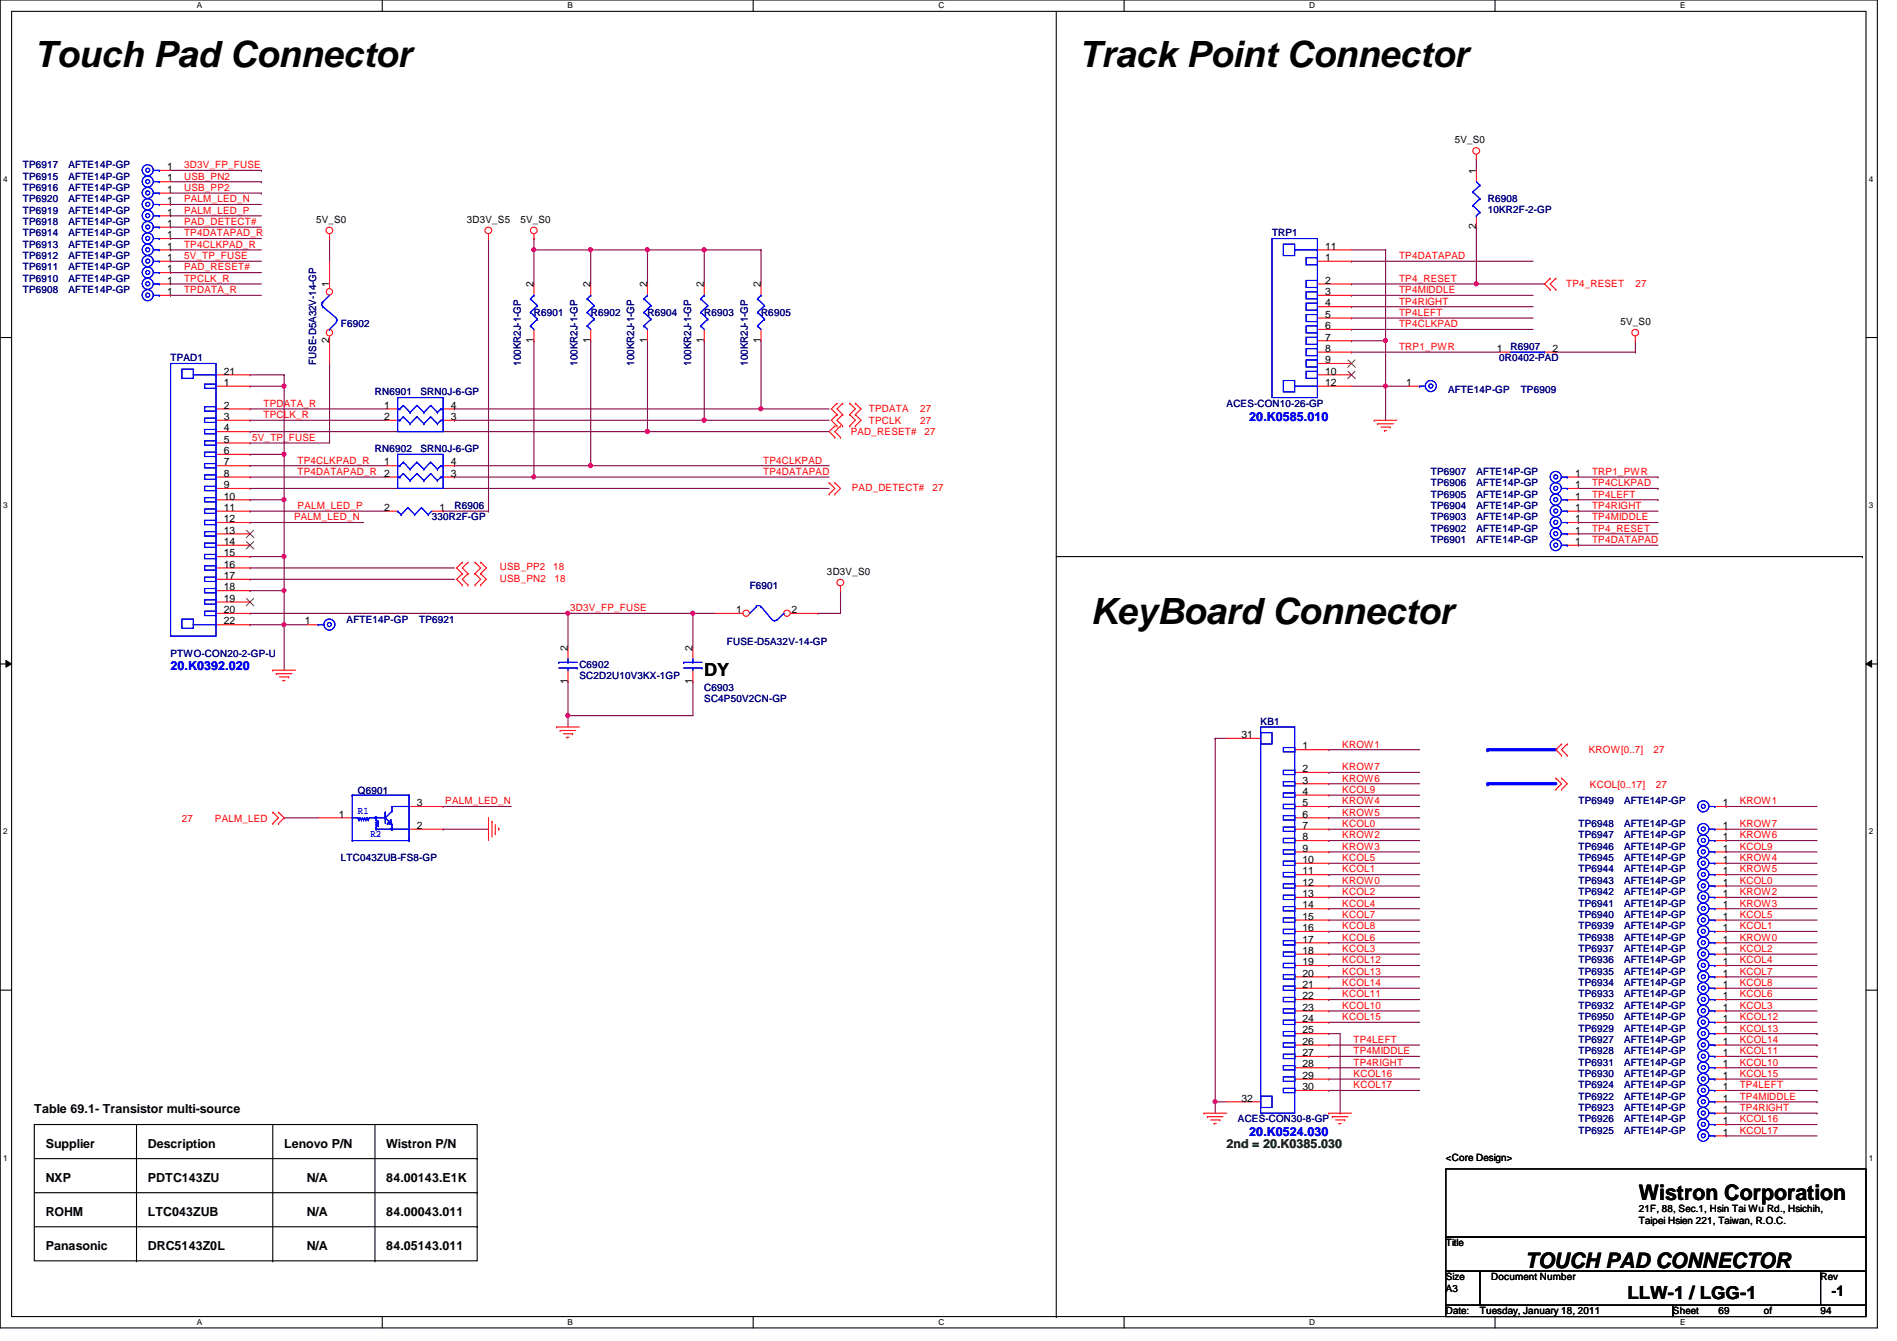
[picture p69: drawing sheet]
<svg xmlns="http://www.w3.org/2000/svg" width="297mm" height="210mm" viewBox="0 0 297 210" stroke-linecap="round" stroke-linejoin="round" font-family="sans-serif">
<defs><g id="words">
<g font-size="5.7">
<text x="5.4" y="10.5">Touch Pad Connector</text>
<text x="168.9" y="10.5">Track Point Connector</text>
<text x="170.7" y="97.7">KeyBoard Connector</text>
</g>
<g font-size="3.3">
<text x="256.6" y="187.9">Wistron Corporation</text>
<text x="238.8" y="198.5">TOUCH PAD CONNECTOR</text>
</g>
<g font-size="2.8">
<text x="110.3" y="105.7">DY</text>
<text x="254.8" y="203.4">LLW-1 / LGG-1</text>
</g>
<text font-size="2.3" x="286.8" y="202.9">-1</text>
<g font-size="1.9" fill="#00f">
<text x="195.6" y="65.8">20.K0585.010</text>
<text x="26.7" y="104.9">20.K0392.020</text>
<text x="195.6" y="177.8">20.K0524.030</text>
</g>
<g font-size="1.9">
<text x="5.4" y="174.3">Table 69.1- Transistor multi-source</text>
<text x="7.2" y="179.6">Supplier</text>
<text x="23.2" y="179.6">Description</text>
<text x="44.5" y="179.6">Lenovo P/N</text>
<text x="60.5" y="179.6">Wistron P/N</text>
<text x="7.2" y="185">NXP</text>
<text x="23.2" y="185">PDTC143ZU</text>
<text x="48" y="185">N/A</text>
<text x="60.5" y="185">84.00143.E1K</text>
<text x="7.2" y="190.3">ROHM</text>
<text x="23.2" y="190.3">LTC043ZUB</text>
<text x="48" y="190.3">N/A</text>
<text x="60.5" y="190.3">84.00043.011</text>
<text x="7.2" y="195.6">Panasonic</text>
<text x="23.2" y="195.6">DRC5143Z0L</text>
<text x="48" y="195.6">N/A</text>
<text x="60.5" y="195.6">84.05143.011</text>
</g>
<text font-size="1.9" fill="#008000" x="192.1" y="179.6">2nd = 20.K0385.030</text>
<g font-size="1.6">
<text x="227.8" y="22.4">5V_S0</text>
<text x="26.2" y="28.4">1</text>
<text x="26.2" y="26.6">1</text>
<text x="231.1" y="27.2" transform="rotate(-90 231.1 27.2)">1</text>
<text x="26.2" y="30.2">1</text>
<text x="26.2" y="35.5">1</text>
<text x="26.2" y="33.7">1</text>
<text x="26.2" y="32">1</text>
<text x="49.5" y="34.9">5V_S0</text>
<text x="73.1" y="34.9">3D3V_S5</text>
<text x="81.5" y="34.9">5V_S0</text>
<text x="231.1" y="35.9" transform="rotate(-90 231.1 35.9)">2</text>
<text x="26.2" y="40.9">1</text>
<text x="26.2" y="39.1">1</text>
<text x="26.2" y="37.3">1</text>
<text x="207.5" y="40.9">1</text>
<text x="207.5" y="39.1">11</text>
<text x="26.2" y="44.4">1</text>
<text x="26.2" y="42.6">1</text>
<text x="26.2" y="46.2">1</text>
<text x="51.6" y="45" transform="rotate(-90 51.6 45)">1</text>
<text x="83.6" y="45" transform="rotate(-90 83.6 45)">2</text>
<text x="92.5" y="45" transform="rotate(-90 92.5 45)">2</text>
<text x="101.3" y="45" transform="rotate(-90 101.3 45)">2</text>
<text x="110.2" y="45" transform="rotate(-90 110.2 45)">2</text>
<text x="119.1" y="45" transform="rotate(-90 119.1 45)">2</text>
<text x="207.5" y="44.4">2</text>
<text x="207.5" y="46.2">3</text>
<text x="207.5" y="48">4</text>
<text x="51.6" y="53.7" transform="rotate(-90 51.6 53.7)">2</text>
<text x="83.6" y="53.7" transform="rotate(-90 83.6 53.7)">1</text>
<text x="92.5" y="53.7" transform="rotate(-90 92.5 53.7)">1</text>
<text x="101.3" y="53.7" transform="rotate(-90 101.3 53.7)">1</text>
<text x="110.2" y="53.7" transform="rotate(-90 110.2 53.7)">1</text>
<text x="119.1" y="53.7" transform="rotate(-90 119.1 53.7)">1</text>
<text x="207.5" y="49.7">5</text>
<text x="207.5" y="51.5">6</text>
<text x="207.5" y="53.3">7</text>
<text x="253.7" y="50.9">5V_S0</text>
<text x="35" y="58.6">21</text>
<text x="207.5" y="55.1">8</text>
<text x="207.5" y="56.9">9</text>
<text x="207.5" y="58.6">10</text>
<text x="234.4" y="55.1">1</text>
<text x="243.1" y="55.1">2</text>
<text x="35" y="60.4">1</text>
<text x="35" y="64">2</text>
<text x="35" y="65.7">3</text>
<text x="60.2" y="64">1</text>
<text x="60.2" y="65.7">2</text>
<text x="70.6" y="65.7">3</text>
<text x="70.6" y="64">4</text>
<text x="207.5" y="60.4">12</text>
<text x="220.2" y="60.4">1</text>
<text x="35" y="67.5">4</text>
<text x="35" y="69.3">5</text>
<text x="35" y="71.1">6</text>
<text x="35" y="72.9">7</text>
<text x="35" y="74.6">8</text>
<text x="35" y="76.4">9</text>
<text x="60.2" y="72.9">1</text>
<text x="60.2" y="74.6">2</text>
<text x="70.6" y="74.6">3</text>
<text x="70.6" y="72.9">4</text>
<text x="246.6" y="74.6">1</text>
<text x="246.6" y="76.4">1</text>
<text x="35" y="78.2">10</text>
<text x="35" y="80">11</text>
<text x="35" y="81.7">12</text>
<text x="35" y="83.5">13</text>
<text x="60.2" y="80">2</text>
<text x="68.8" y="80">1</text>
<text x="246.6" y="83.5">1</text>
<text x="246.6" y="81.7">1</text>
<text x="246.6" y="80">1</text>
<text x="246.6" y="78.2">1</text>
<text x="35" y="85.3">14</text>
<text x="35" y="87.1">15</text>
<text x="35" y="88.9">16</text>
<text x="246.6" y="85.3">1</text>
<text x="35" y="90.6">17</text>
<text x="35" y="92.4">18</text>
<text x="35" y="94.2">19</text>
<text x="35" y="96">20</text>
<text x="115.3" y="96">1</text>
<text x="123.9" y="96">2</text>
<text x="129.5" y="90">3D3V_S0</text>
<text x="35" y="97.7">22</text>
<text x="47.7" y="97.7">1</text>
<text x="88.9" y="101.9" transform="rotate(-90 88.9 101.9)">2</text>
<text x="108.5" y="101.9" transform="rotate(-90 108.5 101.9)">2</text>
<text x="88.9" y="107" transform="rotate(-90 88.9 107)">1</text>
<text x="108.5" y="107" transform="rotate(-90 108.5 107)">1</text>
<text x="194.4" y="115.5">31</text>
<text x="204" y="117.3">1</text>
<text x="204" y="120.9">2</text>
<text x="204" y="122.6">3</text>
<text x="204" y="124.4">4</text>
<text x="53" y="128">1</text>
<text x="65.3" y="129.8">2</text>
<text x="65.3" y="126.2">3</text>
<text x="204" y="126.2">5</text>
<text x="204" y="128">6</text>
<text x="204" y="129.8">7</text>
<text x="204" y="131.5">8</text>
<text x="269.7" y="126.2">1</text>
<text x="269.7" y="131.5">1</text>
<text x="269.7" y="129.8">1</text>
<text x="204" y="133.3">9</text>
<text x="204" y="135.1">10</text>
<text x="204" y="136.9">11</text>
<text x="269.7" y="133.3">1</text>
<text x="269.7" y="136.9">1</text>
<text x="269.7" y="135.1">1</text>
<text x="204" y="138.6">12</text>
<text x="204" y="140.4">13</text>
<text x="204" y="142.2">14</text>
<text x="204" y="144">15</text>
<text x="269.7" y="138.6">1</text>
<text x="269.7" y="144">1</text>
<text x="269.7" y="142.2">1</text>
<text x="269.7" y="140.4">1</text>
<text x="204" y="145.8">16</text>
<text x="204" y="147.5">17</text>
<text x="204" y="149.3">18</text>
<text x="269.7" y="149.3">1</text>
<text x="269.7" y="147.5">1</text>
<text x="269.7" y="145.8">1</text>
<text x="204" y="151.1">19</text>
<text x="204" y="152.9">20</text>
<text x="204" y="154.6">21</text>
<text x="269.7" y="154.6">1</text>
<text x="269.7" y="152.9">1</text>
<text x="269.7" y="151.1">1</text>
<text x="204" y="156.4">22</text>
<text x="204" y="158.2">23</text>
<text x="204" y="160">24</text>
<text x="204" y="161.8">25</text>
<text x="269.7" y="160">1</text>
<text x="269.7" y="161.8">1</text>
<text x="269.7" y="158.2">1</text>
<text x="269.7" y="156.4">1</text>
<text x="204" y="163.5">26</text>
<text x="204" y="165.3">27</text>
<text x="204" y="167.1">28</text>
<text x="269.7" y="163.5">1</text>
<text x="269.7" y="165.3">1</text>
<text x="269.7" y="167.1">1</text>
<text x="194.4" y="172.4">32</text>
<text x="204" y="168.9">29</text>
<text x="204" y="170.6">30</text>
<text x="269.7" y="172.4">1</text>
<text x="269.7" y="168.9">1</text>
<text x="269.7" y="170.6">1</text>
<text x="269.7" y="174.2">1</text>
<text x="269.7" y="177.8">1</text>
<text x="269.7" y="176">1</text>
<text x="226.4" y="181.7">&lt;Core Design&gt;</text>
<text x="256.6" y="189.7">21F, 88, Sec.1, Hsin Tai Wu Rd., Hsichih,</text>
<text x="256.6" y="191.6">Taipei Hsien 221, Taiwan, R.O.C.</text>
<text x="226.4" y="195.1">Title</text>
<text x="226.4" y="200.4">Size</text>
<text x="226.4" y="202.2">A3</text>
<text x="233.5" y="200.4">Document Number</text>
<text x="285.1" y="200.4">Rev</text>
<text x="226.4" y="205.7">Date:</text>
<text x="231.7" y="205.7">Tuesday, January 18, 2011</text>
<text x="262" y="205.7">Sheet</text>
<text x="269.1" y="205.7">69</text>
<text x="276.2" y="205.7">of</text>
<text x="285.1" y="205.7">94</text>
</g>
<g font-size="1.6" fill="#000080">
<text x="3.6" y="28.1">TP6915</text>
<text x="3.6" y="29.9">TP6916</text>
<text x="3.6" y="26.3">TP6917</text>
<text x="10.7" y="28.1">AFTE14P-GP</text>
<text x="10.7" y="29.9">AFTE14P-GP</text>
<text x="10.7" y="26.3">AFTE14P-GP</text>
<text x="3.6" y="35.2">TP6918</text>
<text x="3.6" y="33.4">TP6919</text>
<text x="3.6" y="31.7">TP6920</text>
<text x="10.7" y="35.2">AFTE14P-GP</text>
<text x="10.7" y="33.4">AFTE14P-GP</text>
<text x="10.7" y="31.7">AFTE14P-GP</text>
<text x="233" y="31.7">R6908</text>
<text x="233" y="33.3">10KR2F-2-GP</text>
<text x="3.6" y="40.6">TP6912</text>
<text x="3.6" y="38.8">TP6913</text>
<text x="3.6" y="37">TP6914</text>
<text x="10.7" y="40.6">AFTE14P-GP</text>
<text x="10.7" y="38.8">AFTE14P-GP</text>
<text x="10.7" y="37">AFTE14P-GP</text>
<text x="199.2" y="37">TRP1</text>
<text x="3.6" y="44.1">TP6910</text>
<text x="3.6" y="42.3">TP6911</text>
<text x="3.6" y="45.9">TP6908</text>
<text x="10.7" y="44.1">AFTE14P-GP</text>
<text x="10.7" y="42.3">AFTE14P-GP</text>
<text x="10.7" y="45.9">AFTE14P-GP</text>
<text x="53.4" y="51.2">F6902</text>
<text x="83.6" y="49.4">R6901</text>
<text x="92.5" y="49.4">R6902</text>
<text x="101.4" y="49.4">R6904</text>
<text x="110.3" y="49.4">R6903</text>
<text x="119.2" y="49.4">R6905</text>
<text x="26.7" y="56.6">TPAD1</text>
<text x="49.5" y="57.1" transform="rotate(-90 49.5 57.1)">FUSE-D5A32V-14-GP</text>
<text x="81.5" y="57.2" transform="rotate(-90 81.5 57.2)">100KR2J-1-GP</text>
<text x="90.4" y="57.2" transform="rotate(-90 90.4 57.2)">100KR2J-1-GP</text>
<text x="99.3" y="57.2" transform="rotate(-90 99.3 57.2)">100KR2J-1-GP</text>
<text x="108.2" y="57.2" transform="rotate(-90 108.2 57.2)">100KR2J-1-GP</text>
<text x="117.1" y="57.2" transform="rotate(-90 117.1 57.2)">100KR2J-1-GP</text>
<text x="234.7" y="56.6">0R0402-PAD</text>
<text x="236.5" y="54.8">R6907</text>
<text x="58.7" y="61.9">RN6901</text>
<text x="65.8" y="61.9">SRN0J-6-GP</text>
<text x="192.1" y="63.7">ACES-CON10-26-GP</text>
<text x="226.7" y="61.6">AFTE14P-GP</text>
<text x="238.1" y="61.6">TP6909</text>
<text x="58.7" y="70.8">RN6902</text>
<text x="65.8" y="70.8">SRN0J-6-GP</text>
<text x="224.1" y="74.3">TP6907</text>
<text x="224.1" y="76.1">TP6906</text>
<text x="224.1" y="77.9">TP6905</text>
<text x="231.2" y="74.3">AFTE14P-GP</text>
<text x="231.2" y="76.1">AFTE14P-GP</text>
<text x="231.2" y="77.9">AFTE14P-GP</text>
<text x="67.6" y="81.4">330R2F-GP</text>
<text x="71.2" y="79.7">R6906</text>
<text x="224.1" y="83.2">TP6902</text>
<text x="224.1" y="81.4">TP6903</text>
<text x="224.1" y="79.7">TP6904</text>
<text x="231.2" y="83.2">AFTE14P-GP</text>
<text x="231.2" y="81.4">AFTE14P-GP</text>
<text x="231.2" y="79.7">AFTE14P-GP</text>
<text x="224.1" y="85">TP6901</text>
<text x="231.2" y="85">AFTE14P-GP</text>
<text x="117.4" y="92.1">F6901</text>
<text x="54.3" y="97.5">AFTE14P-GP</text>
<text x="65.7" y="97.5">TP6921</text>
<text x="113.8" y="101">FUSE-D5A32V-14-GP</text>
<text x="26.7" y="102.8">PTWO-CON20-2-GP-U</text>
<text x="90.7" y="104.6">C6902</text>
<text x="90.7" y="106.3">SC2D2U10V3KX-1GP</text>
<text x="110.3" y="108.1">C6903</text>
<text x="110.3" y="109.9">SC4P50V2CN-GP</text>
<text x="197.4" y="113.5">KB1</text>
<text x="56" y="124.3">Q6901</text>
<text x="247.2" y="125.9">TP6949</text>
<text x="254.3" y="125.9">AFTE14P-GP</text>
<text x="247.2" y="131.2">TP6947</text>
<text x="247.2" y="129.5">TP6948</text>
<text x="254.3" y="131.2">AFTE14P-GP</text>
<text x="254.3" y="129.5">AFTE14P-GP</text>
<text x="53.4" y="134.8">LTC043ZUB-FS8-GP</text>
<text x="247.2" y="133">TP6946</text>
<text x="247.2" y="136.6">TP6944</text>
<text x="247.2" y="134.8">TP6945</text>
<text x="254.3" y="133">AFTE14P-GP</text>
<text x="254.3" y="136.6">AFTE14P-GP</text>
<text x="254.3" y="134.8">AFTE14P-GP</text>
<text x="247.2" y="138.3">TP6943</text>
<text x="247.2" y="143.7">TP6940</text>
<text x="247.2" y="141.9">TP6941</text>
<text x="247.2" y="140.1">TP6942</text>
<text x="254.3" y="138.3">AFTE14P-GP</text>
<text x="254.3" y="143.7">AFTE14P-GP</text>
<text x="254.3" y="141.9">AFTE14P-GP</text>
<text x="254.3" y="140.1">AFTE14P-GP</text>
<text x="247.2" y="149">TP6937</text>
<text x="247.2" y="147.2">TP6938</text>
<text x="247.2" y="145.5">TP6939</text>
<text x="254.3" y="149">AFTE14P-GP</text>
<text x="254.3" y="147.2">AFTE14P-GP</text>
<text x="254.3" y="145.5">AFTE14P-GP</text>
<text x="247.2" y="154.3">TP6934</text>
<text x="247.2" y="152.6">TP6935</text>
<text x="247.2" y="150.8">TP6936</text>
<text x="254.3" y="154.3">AFTE14P-GP</text>
<text x="254.3" y="152.6">AFTE14P-GP</text>
<text x="254.3" y="150.8">AFTE14P-GP</text>
<text x="247.2" y="159.7">TP6950</text>
<text x="247.2" y="161.5">TP6929</text>
<text x="247.2" y="157.9">TP6932</text>
<text x="247.2" y="156.1">TP6933</text>
<text x="254.3" y="159.7">AFTE14P-GP</text>
<text x="254.3" y="161.5">AFTE14P-GP</text>
<text x="254.3" y="157.9">AFTE14P-GP</text>
<text x="254.3" y="156.1">AFTE14P-GP</text>
<text x="247.2" y="163.2">TP6927</text>
<text x="247.2" y="165">TP6928</text>
<text x="247.2" y="166.8">TP6931</text>
<text x="254.3" y="163.2">AFTE14P-GP</text>
<text x="254.3" y="165">AFTE14P-GP</text>
<text x="254.3" y="166.8">AFTE14P-GP</text>
<text x="247.2" y="172.1">TP6922</text>
<text x="247.2" y="173.9">TP6923</text>
<text x="247.2" y="168.6">TP6930</text>
<text x="247.2" y="170.3">TP6924</text>
<text x="254.3" y="172.1">AFTE14P-GP</text>
<text x="254.3" y="173.9">AFTE14P-GP</text>
<text x="254.3" y="168.6">AFTE14P-GP</text>
<text x="254.3" y="170.3">AFTE14P-GP</text>
<text x="193.8" y="175.7">ACES-CON30-8-GP</text>
<text x="247.2" y="177.5">TP6925</text>
<text x="247.2" y="175.7">TP6926</text>
<text x="254.3" y="177.5">AFTE14P-GP</text>
<text x="254.3" y="175.7">AFTE14P-GP</text>
</g>
<g font-size="1.6" fill="#f00">
<text x="28.8" y="29.9">USB_PP2</text>
<text x="28.8" y="28.1">USB_PN2</text>
<text x="28.8" y="26.3">3D3V_FP_FUSE</text>
<text x="28.8" y="35.2">PAD_DETECT#</text>
<text x="28.8" y="33.4">PALM_LED_P</text>
<text x="28.8" y="31.7">PALM_LED_N</text>
<text x="28.8" y="37">TP4DATAPAD_R</text>
<text x="28.8" y="40.6">5V_TP_FUSE</text>
<text x="28.8" y="38.8">TP4CLKPAD_R</text>
<text x="219.1" y="40.6">TP4DATAPAD</text>
<text x="28.8" y="42.3">PAD_RESET#</text>
<text x="28.8" y="45.9">TPDATA_R</text>
<text x="28.8" y="44.1">TPCLK_R</text>
<text x="219.1" y="44.1">TP4_RESET</text>
<text x="219.1" y="45.9">TP4MIDDLE</text>
<text x="219.1" y="47.7">TP4RIGHT</text>
<text x="245.2" y="45">TP4_RESET</text>
<text x="256.1" y="45">27</text>
<text x="219.1" y="51.2">TP4CLKPAD</text>
<text x="219.1" y="49.4">TP4LEFT</text>
<text x="219.1" y="54.8">TRP1_PWR</text>
<text x="41.3" y="63.7">TPDATA_R</text>
<text x="41.3" y="65.4">TPCLK_R</text>
<text x="136.1" y="64.6">TPDATA</text>
<text x="144.1" y="64.6">27</text>
<text x="39.5" y="69">5V_TP_FUSE</text>
<text x="133.2" y="68.1">PAD_RESET#</text>
<text x="136.1" y="66.3">TPCLK</text>
<text x="144.1" y="66.3">27</text>
<text x="144.8" y="68.1">27</text>
<text x="46.6" y="72.6">TP4CLKPAD_R</text>
<text x="46.6" y="74.3">TP4DATAPAD_R</text>
<text x="119.5" y="72.6">TP4CLKPAD</text>
<text x="119.5" y="74.3">TP4DATAPAD</text>
<text x="133.4" y="76.8">PAD_DETECT#</text>
<text x="146" y="76.8">27</text>
<text x="249.3" y="77.9">TP4LEFT</text>
<text x="249.3" y="76.1">TP4CLKPAD</text>
<text x="249.3" y="74.3">TRP1_PWR</text>
<text x="46.1" y="81.4">PALM_LED_N</text>
<text x="46.6" y="79.7">PALM_LED_P</text>
<text x="249.3" y="83.2">TP4_RESET</text>
<text x="249.3" y="81.4">TP4MIDDLE</text>
<text x="249.3" y="79.7">TP4RIGHT</text>
<text x="78.3" y="89.3">USB_PP2</text>
<text x="86.6" y="89.3">18</text>
<text x="249.3" y="85">TP4DATAPAD</text>
<text x="78.3" y="91.1">USB_PN2</text>
<text x="86.8" y="91.1">18</text>
<text x="89.3" y="95.7">3D3V_FP_FUSE</text>
<text x="210.2" y="117">KROW1</text>
<text x="248.8" y="117.9">KROW[0..7]</text>
<text x="258.9" y="117.9">27</text>
<text x="69.7" y="125.9">PALM_LED_N</text>
<text x="210.2" y="120.6">KROW7</text>
<text x="210.2" y="124.1">KCOL9</text>
<text x="210.2" y="125.9">KROW4</text>
<text x="210.2" y="122.3">KROW6</text>
<text x="249" y="123.4">KCOL[0..17]</text>
<text x="259.3" y="123.4">27</text>
<text x="272.4" y="125.9">KROW1</text>
<text x="28.5" y="128.7">27</text>
<text x="33.7" y="128.7">PALM_LED</text>
<text x="210.2" y="127.7">KROW5</text>
<text x="210.2" y="131.2">KROW2</text>
<text x="210.2" y="129.5">KCOL0</text>
<text x="272.4" y="129.5">KROW7</text>
<text x="272.4" y="131.2">KROW6</text>
<text x="210.2" y="134.8">KCOL5</text>
<text x="210.2" y="133">KROW3</text>
<text x="210.2" y="136.6">KCOL1</text>
<text x="272.4" y="136.6">KROW5</text>
<text x="272.4" y="133">KCOL9</text>
<text x="272.4" y="134.8">KROW4</text>
<text x="210.2" y="141.9">KCOL4</text>
<text x="210.2" y="138.3">KROW0</text>
<text x="210.2" y="140.1">KCOL2</text>
<text x="210.2" y="143.7">KCOL7</text>
<text x="272.4" y="143.7">KCOL5</text>
<text x="272.4" y="140.1">KROW2</text>
<text x="272.4" y="138.3">KCOL0</text>
<text x="272.4" y="141.9">KROW3</text>
<text x="210.2" y="149">KCOL3</text>
<text x="210.2" y="145.5">KCOL8</text>
<text x="210.2" y="147.2">KCOL6</text>
<text x="272.4" y="147.2">KROW0</text>
<text x="272.4" y="149">KCOL2</text>
<text x="272.4" y="145.5">KCOL1</text>
<text x="210.2" y="152.6">KCOL13</text>
<text x="210.2" y="150.8">KCOL12</text>
<text x="210.2" y="154.3">KCOL14</text>
<text x="272.4" y="150.8">KCOL4</text>
<text x="272.4" y="154.3">KCOL8</text>
<text x="272.4" y="152.6">KCOL7</text>
<text x="210.2" y="159.7">KCOL15</text>
<text x="210.2" y="157.9">KCOL10</text>
<text x="210.2" y="156.1">KCOL11</text>
<text x="272.4" y="161.5">KCOL13</text>
<text x="272.4" y="157.9">KCOL3</text>
<text x="272.4" y="159.7">KCOL12</text>
<text x="272.4" y="156.1">KCOL6</text>
<text x="212" y="163.2">TP4LEFT</text>
<text x="212" y="165">TP4MIDDLE</text>
<text x="212" y="166.8">TP4RIGHT</text>
<text x="272.4" y="165">KCOL11</text>
<text x="272.4" y="163.2">KCOL14</text>
<text x="272.4" y="166.8">KCOL10</text>
<text x="212" y="168.6">KCOL16</text>
<text x="212" y="170.3">KCOL17</text>
<text x="272.4" y="173.9">TP4RIGHT</text>
<text x="272.4" y="172.1">TP4MIDDLE</text>
<text x="272.4" y="170.3">TP4LEFT</text>
<text x="272.4" y="168.6">KCOL15</text>
<text x="272.4" y="177.5">KCOL17</text>
<text x="272.4" y="175.7">KCOL16</text>
</g>
<g font-size="1.6" fill="#00f">
<text x="56" y="127.5">R1</text>
<text x="58" y="131">R2</text>
</g>
<g font-size="1.3">
<text x="30.8" y="1.3">A</text>
<text x="88.9" y="1.3">B</text>
<text x="146.9" y="1.3">C</text>
<text x="205" y="1.3">D</text>
<text x="263.1" y="1.3">E</text>
<text x=".5" y="28.4">4</text>
<text x="292.6" y="28.4">4</text>
<text x=".5" y="79.5">3</text>
<text x="292.6" y="79.5">3</text>
<text x=".5" y="130.6">2</text>
<text x="292.6" y="130.6">2</text>
<text x=".5" y="181.7">1</text>
<text x="292.6" y="181.7">1</text>
<text x="30.8" y="207.4">A</text>
<text x="88.9" y="207.4">B</text>
<text x="146.9" y="207.4">C</text>
<text x="205" y="207.4">D</text>
<text x="263.1" y="207.4">E</text>
</g>
</g></defs>
<path d="M0 0h294v207.9h-294zM1.8 1.8h290.4v204.3h-290.4z" fill="none" stroke="#000" stroke-width=".17"/>
<g fill="#fff">
<path d="M30.8 .2h.8v1.4h-.8z"/>
<path d="M30.8 206.2h.8v1.4h-.8z"/>
</g>
<path d="M59.9 0v1.8M59.9 206.1v1.8" fill="none" stroke="#000" stroke-width=".17"/>
<g fill="#fff">
<path d="M88.9 .2h.8v1.4h-.8z"/>
<path d="M88.9 206.2h.8v1.4h-.8z"/>
</g>
<path d="M117.9 0v1.8M117.9 206.1v1.8" fill="none" stroke="#000" stroke-width=".17"/>
<g fill="#fff">
<path d="M146.9 .2h.9v1.4h-.9z"/>
<path d="M146.9 206.2h.9v1.4h-.9z"/>
</g>
<path d="M176 0v1.8M176 206.1v1.8" fill="none" stroke="#000" stroke-width=".17"/>
<g fill="#fff">
<path d="M205 .2h.9v1.4h-.9z"/>
<path d="M205 206.2h.9v1.4h-.9z"/>
</g>
<path d="M234.1 0v1.8M234.1 206.1v1.8" fill="none" stroke="#000" stroke-width=".17"/>
<g fill="#fff">
<path d="M263.1 .2h.8v1.4h-.8z"/>
<path d="M263.1 206.2h.8v1.4h-.8z"/>
<path d="M.5 27.3h.7v1.4h-.7z"/>
<path d="M292.6 27.3h.7v1.4h-.7z"/>
<path d="M.5 78.4h.7v1.4h-.7z"/>
<path d="M292.6 78.4h.7v1.4h-.7z"/>
</g>
<path d="M0 52.8h1.8M292.2 52.8h1.8" fill="none" stroke="#000" stroke-width=".17"/>
<g fill="#fff">
<path d="M.5 129.5h.7v1.4h-.7z"/>
<path d="M292.6 129.5h.7v1.4h-.7z"/>
</g>
<path d="M0 103.9h1.8M292.2 103.9h1.8" fill="none" stroke="#000" stroke-width=".17"/>
<path d="M.9 103.4l.9 .5-.9 .5zM292.2 103.9l.9-.5v1z" fill="#000"/>
<path d="M.9 103.4l.9 .5-.9 .5zM292.2 103.9l.9-.5v1z" fill="none" stroke="#000" stroke-width=".16"/>
<g fill="#fff">
<path d="M.5 180.5h.7v1.4h-.7z"/>
<path d="M292.6 180.5h.7v1.4h-.7z"/>
</g>
<path d="M0 155h1.8M292.2 155h1.8" fill="none" stroke="#000" stroke-width=".17"/>
<path d="M92.5 72.9h.1M92.5 72.9h37.3" fill="none" stroke="#800040" stroke-width=".17"/>
<circle cx="92.5" cy="72.9" r=".32" fill="#f0f"/>
<circle cx="92.5" cy="72.9" r=".32" fill="none" stroke="#f0f" stroke-width=".17"/>
<path d="M83.6 74.7h.1M83.6 74.7h46.2" fill="none" stroke="#800040" stroke-width=".17"/>
<circle cx="83.6" cy="74.6" r=".32" fill="#f0f"/>
<circle cx="83.6" cy="74.6" r=".32" fill="none" stroke="#f0f" stroke-width=".17"/>
<path d="M92.5 39.1h.1M92.5 39.1v5.3M39.2 60.5h.1M39.2 60.5h5.3" fill="none" stroke="#800040" stroke-width=".17"/>
<circle cx="44.5" cy="60.4" r=".32" fill="#f0f"/>
<circle cx="44.5" cy="60.4" r=".32" fill="none" stroke="#f0f" stroke-width=".17"/>
<path d="M44.5 71.1h.1M44.5 71.1v7.1" fill="none" stroke="#800040" stroke-width=".17"/>
<circle cx="44.5" cy="71.1" r=".32" fill="#f0f"/>
<circle cx="44.5" cy="71.1" r=".32" fill="none" stroke="#f0f" stroke-width=".17"/>
<path d="M39.2 78.2h.1M39.2 78.2h5.3M44.5 92.5h.1M44.5 92.5v5.3" fill="none" stroke="#800040" stroke-width=".17"/>
<circle cx="44.5" cy="92.4" r=".32" fill="#f0f"/>
<circle cx="44.5" cy="92.4" r=".32" fill="none" stroke="#f0f" stroke-width=".17"/>
<path d="M44.5 97.8h.1M44.5 97.8v7.1" fill="none" stroke="#800040" stroke-width=".17"/>
<circle cx="44.5" cy="97.8" r=".32" fill="#f0f"/>
<circle cx="44.5" cy="97.8" r=".32" fill="none" stroke="#f0f" stroke-width=".17"/>
<path d="M39.2 96h.1M39.2 96h49.7M88.9 96h.1M88.9 96v5.3M131.6 92.5h.1M131.6 92.5v3.5" fill="none" stroke="#800040" stroke-width=".17"/>
<circle cx="88.9" cy="96" r=".32" fill="#f0f"/>
<circle cx="88.9" cy="96" r=".32" fill="none" stroke="#f0f" stroke-width=".17"/>
<path d="M88.9 112h.1M88.9 112v1.8M108.5 106.7h.1M108.5 106.7v5.3" fill="none" stroke="#800040" stroke-width=".17"/>
<circle cx="88.9" cy="112" r=".32" fill="#f0f"/>
<circle cx="88.9" cy="112" r=".32" fill="none" stroke="#f0f" stroke-width=".17"/>
<path d="M110.3 39.1h.1M110.3 39.1v5.3M39.2 76.5h.1M39.2 76.5h90.6M108.5 96h.1M108.5 96v5.3M88.9 106.7h.1M88.9 112h.1M88.9 106.7v5.3M88.9 112h19.6" fill="none" stroke="#800040" stroke-width=".17"/>
<circle cx="110.3" cy="39.1" r=".32" fill="#f0f"/>
<circle cx="110.3" cy="39.1" r=".32" fill="none" stroke="#f0f" stroke-width=".17"/>
<path d="M101.4 39.1h.1M101.4 39.1v5.3" fill="none" stroke="#800040" stroke-width=".17"/>
<circle cx="101.4" cy="39.1" r=".32" fill="#f0f"/>
<circle cx="101.4" cy="39.1" r=".32" fill="none" stroke="#f0f" stroke-width=".17"/>
<path d="M39.2 71.1h.1M44.5 60.5h.1M44.5 60.5v10.6h-5.3M101.4 67.6h.1M101.4 67.6h28.4" fill="none" stroke="#800040" stroke-width=".17"/>
<circle cx="101.4" cy="67.5" r=".32" fill="#f0f"/>
<circle cx="101.4" cy="67.5" r=".32" fill="none" stroke="#f0f" stroke-width=".17"/>
<path d="M233 117.3h10.6" fill="none" stroke="#00f" stroke-width=".51"/>
<circle cx="233" cy="117.3" r=".25" fill="#00f"/>
<path d="M233 122.7h10.6" fill="none" stroke="#00f" stroke-width=".51"/>
<circle cx="233" cy="122.7" r=".25" fill="#00f"/>
<g fill="none" stroke="#800040" stroke-width=".17">
<path d="M211.6 51.6h.1M211.6 40.9h.1M211.6 51.6h28.5M211.6 40.9h28.5M231.2 44.4h.1M231.2 44.4h10.6M39.2 88.9h.1M39.2 90.7h.1M39.2 88.9h32M39.2 90.7h32M208.1 117.3h.1M208.1 117.3h14.2"/>
<path d="M208.1 120.9h.1M208.1 128h.1M208.1 135.1h.1M208.1 131.6h.1M208.1 129.8h.1M208.1 138.7h.1M208.1 124.5h.1M208.1 126.2h.1M208.1 133.3h.1M208.1 122.7h.1M208.1 136.9h.1M208.1 120.9h14.2"/>
<path d="M208.1 128h14.2M208.1 135.1h14.2M208.1 131.6h14.2M208.1 129.8h14.2M208.1 138.7h14.2M208.1 124.5h14.2M208.1 126.2h14.2M208.1 133.3h14.2M208.1 122.7h14.2M208.1 136.9h14.2M208.1 152.9h.1M208.1 142.2h.1"/>
<path d="M208.1 149.4h.1M208.1 151.1h.1M208.1 145.8h.1M208.1 147.6h.1M208.1 140.5h.1M208.1 158.2h.1M208.1 154.7h.1M208.1 144h.1M208.1 156.5h.1M208.1 152.9h14.2M208.1 142.2h14.2M208.1 149.4h14.2"/>
<path d="M208.1 151.1h14.2M208.1 145.8h14.2M208.1 147.6h14.2M208.1 140.5h14.2M208.1 158.2h14.2M208.1 154.7h14.2M208.1 144h14.2M208.1 156.5h14.2M208.1 160h.1M208.1 163.6h.1M208.1 165.4h.1M208.1 167.1h.1"/>
<path d="M208.1 168.9h.1M208.1 170.7h.1M208.1 160h14.2M208.1 163.6h14.2M208.1 165.4h14.2M208.1 167.1h14.2M208.1 168.9h14.2M208.1 170.7h14.2"/>
</g>
<circle cx="231.2" cy="44.4" r=".32" fill="#f0f"/>
<circle cx="231.2" cy="44.4" r=".32" fill="none" stroke="#f0f" stroke-width=".17"/>
<path d="M231.2 35.6h.1M231.2 24.9h.1M231.2 24.9v1.8M231.2 35.6v8.8M190.3 115.6h.1M190.3 115.6h1.8M190.3 115.6v56.9" fill="none" stroke="#800040" stroke-width=".17"/>
<circle cx="190.3" cy="172.4" r=".32" fill="#f0f"/>
<circle cx="190.3" cy="172.4" r=".32" fill="none" stroke="#f0f" stroke-width=".17"/>
<path d="M211.6 39.1h5.4M217 39.1h.1M217 60.5h.1M217 60.5v5.3M190.3 172.5h.1M190.3 172.5h1.8M190.3 172.5v1.7" fill="none" stroke="#800040" stroke-width=".17"/>
<circle cx="216.9" cy="60.4" r=".32" fill="#f0f"/>
<circle cx="216.9" cy="60.4" r=".32" fill="none" stroke="#f0f" stroke-width=".17"/>
<path d="M39.2 58.7h.1M39.2 58.7h5.3M44.5 58.7h.1M44.5 58.7v1.8M211.6 44.4h.1M211.6 44.4h19.6M217 53.3h.1M217 53.3v7.2M211.6 60.5h5.4M217 60.5h.1M39.2 97.8h.1M39.2 97.8h5.3" fill="none" stroke="#800040" stroke-width=".17"/>
<circle cx="216.9" cy="53.3" r=".32" fill="#f0f"/>
<circle cx="216.9" cy="53.3" r=".32" fill="none" stroke="#f0f" stroke-width=".17"/>
<path d="M110.3 39.1h.1M110.3 39.1h8.9M119.2 39.1h.1M119.2 39.1v5.3M39.2 64h.1M39.2 64h21.3M110.3 65.8h.1M110.3 65.8h19.5" fill="none" stroke="#800040" stroke-width=".17"/>
<circle cx="110.3" cy="65.8" r=".32" fill="#f0f"/>
<circle cx="110.3" cy="65.8" r=".32" fill="none" stroke="#f0f" stroke-width=".17"/>
<path d="M39.2 65.8h.1M39.2 65.8h21.3M119.2 64h.1M119.2 64h10.6" fill="none" stroke="#800040" stroke-width=".17"/>
<circle cx="119.1" cy="64" r=".32" fill="#f0f"/>
<circle cx="119.1" cy="64" r=".32" fill="none" stroke="#f0f" stroke-width=".17"/>
<g fill="none" stroke="#800040" stroke-width=".17">
<path d="M51.6 37.3h.1M51.6 37.3v3.6M51.6 56.9h.1M51.6 56.9v12.4h-12.4M110.3 53.3h.1M110.3 53.3v12.5h-39.1M119.2 53.3h.1M119.2 53.3v10.7h-48M39.2 69.3h.1M39.2 72.9h.1M39.2 74.7h.1M39.2 72.9h21.3"/>
<path d="M39.2 74.7h21.3M71.2 65.8h.1M71.2 64h.1M88.9 96h.1M88.9 96h23.2M108.5 96h.1"/>
</g>
<circle cx="108.5" cy="96" r=".32" fill="#f0f"/>
<circle cx="108.5" cy="96" r=".32" fill="none" stroke="#f0f" stroke-width=".17"/>
<path d="M83.6 53.3h.1M83.6 53.3v21.4h-12.4M92.5 53.3h.1M92.5 53.3v19.6h-21.3M39.2 67.6h.1M39.2 67.6h62.2M71.2 74.7h.1M71.2 72.9h.1M128.1 96h.1M128.1 96h3.5" fill="none" stroke="#800040" stroke-width=".17"/>
<circle cx="101.4" cy="67.5" r=".32" fill="#f0f"/>
<circle cx="101.4" cy="67.5" r=".32" fill="none" stroke="#f0f" stroke-width=".17"/>
<path d="M83.6 39.1h.1M83.6 39.1v5.3M83.6 39.1h8.9" fill="none" stroke="#800040" stroke-width=".17"/>
<circle cx="92.5" cy="39.1" r=".32" fill="#f0f"/>
<circle cx="92.5" cy="39.1" r=".32" fill="none" stroke="#f0f" stroke-width=".17"/>
<circle cx="83.6" cy="39.1" r=".32" fill="#f0f"/>
<circle cx="83.6" cy="39.1" r=".32" fill="none" stroke="#f0f" stroke-width=".17"/>
<g fill="none" stroke="#800040" stroke-width=".17">
<path d="M83.6 37.3h.1M83.6 37.3v1.8M92.5 39.1h.1M92.5 39.1h17.8M101.4 39.1h.1M217 39.1h.1M217 39.1v14.2h-5.4M211.6 55.1h.1M211.6 53.3h.1M211.6 55.1h23.1M243.6 55.1h.1M243.6 55.1h12.5"/>
<path d="M44.5 78.2h.1M44.5 78.2v8.9h-5.3M39.2 80h.1M39.2 81.8h.1M39.2 87.1h.1M39.2 80h21.3M39.2 81.8h17.7M69.4 80h.1M69.4 80h7.1M44.5 128h.1M44.5 128h5.3M69.4 126.2h.1"/>
<path d="M69.4 129.8h.1M69.4 126.2h10.6M69.4 129.8h7.1"/>
</g>
<circle cx="44.5" cy="78.2" r=".32" fill="#f0f"/>
<circle cx="44.5" cy="78.2" r=".32" fill="none" stroke="#f0f" stroke-width=".17"/>
<path d="M39.2 92.5h.1M44.5 87.1h.1M44.5 87.1v5.4h-5.3" fill="none" stroke="#800040" stroke-width=".17"/>
<circle cx="44.5" cy="87.1" r=".32" fill="#f0f"/>
<circle cx="44.5" cy="87.1" r=".32" fill="none" stroke="#f0f" stroke-width=".17"/>
<g fill="none" stroke="#800040" stroke-width=".17">
<path d="M26.7 37.3h.1M26.7 39.1h.1M26.7 35.6h.1M26.7 33.8h.1M26.7 32h.1M26.7 37.3h14.2M26.7 39.1h14.2M26.7 35.6h14.2M26.7 30.2h14.2M26.7 28.4h14.2M26.7 33.8h14.2M26.7 26.7h14.2"/>
<path d="M26.7 32h14.2M40.9 30.2h.1M40.9 28.4h.1M40.9 26.7h.1M76.5 37.3v42.7M26.7 42.7h.1M26.7 46.2h.1M26.7 40.9h.1M26.7 44.4h.1M26.7 46.2h14.2M26.7 42.7h14.2M26.7 40.9h14.2"/>
<path d="M26.7 44.4h14.2M101.4 53.3h.1M101.4 53.3v14.3M211.6 46.2h.1M211.6 48h.1M211.6 49.8h.1M211.6 46.2h28.5M211.6 48h28.5M211.6 49.8h28.5M256.1 55.1h.1M256.1 53.3v1.8M217 60.5h.1"/>
<path d="M217 60.5h3.5M247.2 78.2h12.4M247.2 76.5h12.4M247.2 74.7h12.4M259.6 78.2h.1M259.6 76.5h.1M259.6 74.7h.1M44.5 97.8h.1M44.5 97.8h3.5M76.5 80h.1M247.2 85.3h.1M247.2 83.6h.1"/>
<path d="M247.2 81.8h.1M247.2 80h.1M247.2 85.3h12.4M247.2 83.6h12.4M247.2 81.8h12.4M247.2 80h12.4M270.3 129.8h.1M270.3 136.9h.1M270.3 138.7h.1M270.3 133.3h.1M270.3 135.1h.1M270.3 131.6h.1"/>
<path d="M270.3 126.2h.1M270.3 129.8h14.2M270.3 136.9h14.2M270.3 138.7h14.2M270.3 133.3h14.2M270.3 135.1h14.2M270.3 131.6h14.2M270.3 126.2h14.2M270.3 151.1h.1M270.3 158.2h.1M270.3 144h.1M270.3 154.7h.1"/>
<path d="M270.3 140.5h.1M270.3 147.6h.1M270.3 156.5h.1M270.3 149.4h.1M270.3 142.2h.1M270.3 152.9h.1M270.3 145.8h.1M270.3 151.1h14.2M270.3 158.2h14.2M270.3 144h14.2M270.3 154.7h14.2M270.3 140.5h14.2"/>
<path d="M270.3 147.6h14.2M270.3 156.5h14.2M270.3 149.4h14.2M270.3 142.2h14.2M270.3 152.9h14.2M270.3 145.8h14.2M208.1 161.8h.1M208.1 161.8h1.7v12.4M209.8 174.2h.1M270.3 177.8h.1M270.3 176h.1M270.3 168.9h.1"/>
<path d="M270.3 167.1h.1M270.3 160h.1M270.3 161.8h14.2M270.3 174.2h14.2M270.3 172.5h14.2M270.3 177.8h14.2M270.3 170.7h14.2M270.3 176h14.2M270.3 165.4h14.2M270.3 163.6h14.2M270.3 168.9h14.2M270.3 167.1h14.2"/>
<path d="M270.3 160h14.2M284.5 174.2h.1M284.5 172.5h.1M284.5 170.7h.1M284.5 165.4h.1M284.5 163.6h.1M284.5 161.8h.1"/>
</g>
<g fill="none" stroke="#f00" stroke-width=".17">
<path d="M51.6 37.3h.1M51.6 36.6v.7M76.5 37.3h.1M76.5 36.6v.7M83.6 37.3h.1M83.6 36.6v.7M231.2 24.9h.1M231.2 24.2v.7M24.9 44.4h1.8M83.6 44.4v1.8M83.6 51.6v1.7M92.5 44.4v1.8"/>
<path d="M92.5 51.6v1.7M110.3 44.4v1.8M110.3 51.6v1.7M242.7 43.6h.1M242.7 45.3h.1M242.7 43.6l-.9 .8 .9 .9M243.6 45.3h.1M243.6 43.6h.1M243.6 43.6l-.9 .8 .9 .9M256.1 53.3h.1M256.1 52.6v.7M60.5 65.8h1.8"/>
<path d="M60.5 64h1.8M69.4 65.8h1.8M69.4 64h1.8M129.8 77.3h.1M129.8 75.6h.1M129.8 75.6l.9 .9-.9 .8M130.7 66.7h.1M130.7 68.5h.1M130.7 77.3h.1M130.7 75.6h.1M130.7 66.7l-.9 .9 .9 .9M130.7 75.6l.9 .9-.9 .8"/>
<path d="M131.1 66.7h.1M131.1 64.9h.1M131.1 63.1h.1M131.1 64.9l-.9 .9 .9 .9M131.1 63.1l-.9 .9 .9 .9M131.6 68.5h.1M131.6 66.7h.1M131.6 66.7l-.9 .9 .9 .9M131.9 66.7h.1M131.9 64.9h.1M131.9 63.1h.1M131.9 64.9l-.8 .9 .8 .9"/>
<path d="M131.9 63.1l-.8 .9 .8 .9M133.1 64.9h.1M133.1 66.7h.1M133.1 63.1h.1M133.1 64.9l.8 .9-.8 .9M133.1 63.1l.8 .9-.8 .9M133.9 66.7h.1M133.9 64.9h.1M133.9 63.1h.1M133.9 64.9l.9 .9-.9 .9M133.9 63.1l.9 .9-.9 .9M215.2 65.8h.1"/>
<path d="M215.2 65.8h3.5M215.7 66.3h.1M215.7 66.3h2.5M216.2 66.8h1.5M216.8 67.4h.1M216.8 67.4h.3M217.7 66.8h.1M220.5 60.5h1.8M72.4 89.8h.1M72.4 88h.1M72.4 91.6h.1M72.4 88l-.9 .9 .9 .9"/>
<path d="M72.4 89.8l-.9 .9 .9 .9M73.3 89.8h.1M73.3 88h.1M73.3 91.6h.1M73.3 88l-.9 .9 .9 .9M73.3 89.8l-.9 .9 .9 .9M74.4 88h.1M74.4 89.8h.1M74.4 91.6h.1M74.4 88l.9 .9-.9 .9M74.4 89.8l.9 .9-.9 .9M75.3 89.8h.1"/>
<path d="M75.3 88h.1M75.3 91.6h.1M75.3 88l.9 .9-.9 .9M75.3 89.8l.9 .9-.9 .9M131.6 92.5h.1M131.6 91.7v.8M245.4 83.6h1.8M42.7 104.9h.1M42.7 104.9h3.6M43.3 105.5h.1M43.3 105.5h2.4M43.8 106h1.4"/>
<path d="M44.3 106.5h.1M44.3 106.5h.4M45.2 106h.1M87.2 113.8h.1M87.2 113.8h3.5M87.7 114.3h.1M87.7 114.3h2.5M88.2 114.9h1.5M88.8 115.4h.1M88.8 115.4h.3M88.9 101.3v1.8M88.9 104.9v1.8"/>
<path d="M89.7 114.9h.1M244.5 116.5h.1M244.5 118.2h.1M244.5 116.5l-.9 .8 .9 .9M245.4 118.2h.1M245.4 116.5h.1M245.4 116.5l-.9 .8 .9 .9M42.7 128.9h.1M42.7 127.1h.1M42.7 127.1l.9 .9-.9 .9M43.6 127.1h.1M43.6 128.9h.1"/>
<path d="M43.6 127.1l.9 .9-.9 .9M49.8 128h5.4M64 126.2h5.4M64 129.8h5.4M76.5 128h.1M76.5 128v3.6M77 128.6h.1M77 128.6v2.4M77.6 130.5h.1M77.6 129.1v1.4M78.1 129.6h.1M78.1 129.6v.4"/>
<path d="M243.6 121.8h.1M243.6 123.6h.1M243.6 121.8l.9 .9-.9 .9M244.5 121.8h.1M244.5 123.6h.1M244.5 121.8l.9 .9-.9 .9M268.5 133.3h1.8M268.5 138.7h1.8M268.5 126.2h1.8M268.5 144h1.8M268.5 149.4h1.8M188.5 174.2h.1"/>
<path d="M188.5 174.2h3.6M189.1 174.8h.1M189.1 174.8h2.4M189.6 175.3h1.4M190.1 175.9h.1M190.1 175.9h.4M191 175.3h.1M208.1 174.2h.1M208.1 174.2h3.5M208.6 174.8h.1M208.6 174.8h2.5M209.1 175.3h1.5"/>
<path d="M209.7 175.9h.1M209.7 175.9h.3M210.6 175.3h.1M268.5 160h1.8M268.5 163.6h1.8M268.5 172.5h1.8M268.5 165.4h1.8"/>
<circle cx="51.6" cy="36.1" r=".52"/>
<circle cx="76.5" cy="36.1" r=".52"/>
<circle cx="83.6" cy="36.1" r=".52"/>
<circle cx="231.2" cy="23.6" r=".52"/>
<circle cx="256.1" cy="52.1" r=".52"/>
<circle cx="131.6" cy="91.2" r=".52"/>
</g>
<g fill="none" stroke="#000" stroke-width=".17">
<path d="M165.4 1.8v204.3M165.4 87.1h126.2M291.6 87.1h.1M5.4 176h69.3v21.4h-69.3zM21.4 176v21.4M42.7 176v21.4M58.7 176v21.4M5.4 186.7h69.3M5.4 192h69.3M5.4 181.4h69.3M21.4 197.4h.1M42.7 197.4h.1"/>
<path d="M58.7 197.4h.1M74.7 186.7h.1M74.7 192h.1M74.7 181.4h.1M226.4 183h65.8v10.6h-65.8zM226.4 193.6h65.8v5.4h-65.8zM226.4 199h5.3v5.3h-5.3zM231.7 199h53.4v5.3h-53.4zM285.1 199h7.1v5.3h-7.1zM165.4 206.1h.1M226.4 204.3h35.6v1.8h-35.6zM262 204.3h30.2v1.8h-30.2z"/>
</g>
<g fill="none" stroke="#00f" stroke-width=".17">
<path d="M24 44.4h.9M24.9 44.4h.1M83.1 51h.1M83.1 48.9h.1M83.1 46.8h.1M83.1 51l.5 .6M83.1 48.9l1.1 1.1M83.1 46.8l1.1 1M83.6 46.2h.1M83.6 46.2l-.5 .6M84.2 50h.1M84.2 47.8h.1"/>
<path d="M84.2 50l-1.1 1M84.2 47.8l-1.1 1.1M91.9 51h.1M91.9 48.9h.1M91.9 46.8h.1M91.9 51l.6 .6M91.9 48.9l1.1 1.1M91.9 46.8l1.1 1M92.5 46.2h.1M92.5 46.2l-.6 .6M93 50h.1M93 47.8h.1"/>
<path d="M93 50l-1.1 1M93 47.8l-1.1 1.1M109.7 51h.1M109.7 48.9h.1M109.7 46.8h.1M109.7 51l.6 .6M109.7 48.9l1.1 1.1M109.7 46.8l1.1 1M110.3 46.2h.1M110.3 46.2l-.6 .6M110.8 50h.1M110.8 47.8h.1"/>
<path d="M110.8 50l-1.1 1M110.8 47.8l-1.1 1.1M62.3 62.2h7.1v5.4h-7.1zM62.3 65.8h.1M62.3 64h.3M62.3 65.8h.3M62.6 64h.1M62.6 65.8h.1M63.2 63.5h.1M63.2 65.2h.1M63.2 63.5l-.6 .5M63.2 63.5l1 1.1"/>
<path d="M63.2 65.2l1 1.1M63.2 65.2l-.6 .6M64.2 64.6h.1M64.2 66.3h.1M65.3 63.5h.1M65.3 65.2h.1M65.3 63.5l-1.1 1.1M65.3 63.5l1.1 1.1M65.3 65.2l1.1 1.1M65.3 65.2l-1.1 1.1M66.4 64.6h.1M66.4 66.3h.1"/>
<path d="M67.4 63.5h.1M67.4 65.2h.1M67.4 63.5l-1 1.1M67.4 63.5l1.1 1.1M67.4 65.2l1.1 1.1M67.4 65.2l-1 1.1M68.5 64.6h.1M68.5 66.3h.1M69 64h.1M69 65.8h.1M69 64h.4M69 64l-.5 .6"/>
<path d="M69 65.8h.4M69 65.8l-.5 .5M69.4 64h.1M222.3 60.5h.1M222.3 60.5h.9M244.5 83.6h.9M245.4 83.6h.1M87.5 103.7h.1M87.5 104.6h2.9M87.5 103.7h2.9M88.9 104.6h.1M88.9 103.7h.1"/>
<path d="M88.9 103.1v.6M88.9 104.6v.3M90.4 104.6h.1M55.2 131.6h.1M55.2 124.5h.1M55.2 128h.8M55.2 131.6h8.8M55.2 124.5v7.1M55.2 124.5h8.8M56 128h.1M56 128l.2 .4M56.2 128.4h.1"/>
<path d="M56.4 128h.1M56.4 128l-.2 .4M56.4 128l.2 .4M56.6 128.4h.1M56.8 128h.1M56.8 128l-.2 .4M56.8 128l.1 .4M56.9 128.4h.1M57.1 128h.1M57.1 128l-.2 .4M57.1 128l.2 .4M57.3 128.4h.1"/>
<path d="M57.5 128h.1M57.5 128l-.2 .4M57.5 128l.2 .4M57.7 128.4h.1M57.8 128h.1M57.8 128h2.5M57.8 128l-.1 .4M58.9 128.4h.1M58.9 128.7h.1M58.9 129.1h.1M58.9 129.5h.1M58.9 129.8h.1"/>
<path d="M58.9 129.8h5.1M58.9 128v.4M58.9 129.5v.3M58.9 128.4l.4 .2M58.9 128.7l.4 .2M58.9 129.1l.4 .1M59.3 128.6h.1M59.3 128.9h.1M59.3 129.2h.1M59.3 128.6l-.4 .1M59.3 128.9l-.4 .2M59.3 129.2l-.4 .3"/>
<path d="M60.3 128h.1M60.3 127.1h.1M60.3 127.1v1.8M60.3 128l1.1 1.1M60.7 128.9h.1M60.7 128.9l.7 .2M61.2 128.4h.1M61.2 128.4l.2 .7M61.2 128.4l-.5 .5M61.4 129.1h.1M61.4 129.8h.1M61.4 127h.1"/>
<path d="M61.4 126.2h.1M61.4 126.2h2.6M61.4 126.2v.8M61.4 129.1v.7M61.4 127l-1.1 1M64 129.8h.1M64 126.2h.1M64 131.4h.1M64 131.6h.1M64 124.5h.1M64 124.5v7.1M267.6 133.3h.9"/>
<path d="M267.6 138.7h.9M267.6 126.2h.9M268.5 133.3h.1M268.5 138.7h.1M268.5 126.2h.1M267.6 144h.9M267.6 149.4h.9M268.5 144h.1M268.5 149.4h.1M267.6 160h.9M267.6 163.6h.9M267.6 172.5h.9"/>
<path d="M267.6 165.4h.9M268.5 160h.1M268.5 163.6h.1M268.5 172.5h.1M268.5 165.4h.1"/>
<circle cx="23.1" cy="44.4" r=".32"/>
<circle cx="23.1" cy="44.4" r=".87"/>
<circle cx="224" cy="60.4" r=".32"/>
<circle cx="224" cy="60.4" r=".87"/>
<circle cx="243.6" cy="83.5" r=".32"/>
<circle cx="243.6" cy="83.5" r=".87"/>
<circle cx="266.7" cy="138.7" r=".32"/>
<circle cx="266.7" cy="133.3" r=".32"/>
<circle cx="266.7" cy="126.2" r=".32"/>
<circle cx="266.7" cy="133.3" r=".87"/>
<circle cx="266.7" cy="138.7" r=".87"/>
<circle cx="266.7" cy="126.2" r=".87"/>
<circle cx="266.7" cy="149.3" r=".32"/>
<circle cx="266.7" cy="160" r=".32"/>
<circle cx="266.7" cy="144" r=".32"/>
<circle cx="266.7" cy="144" r=".87"/>
<circle cx="266.7" cy="149.3" r=".87"/>
<circle cx="266.7" cy="160" r=".87"/>
<circle cx="266.7" cy="165.3" r=".32"/>
<circle cx="266.7" cy="163.5" r=".32"/>
<circle cx="266.7" cy="172.4" r=".32"/>
<circle cx="266.7" cy="165.3" r=".87"/>
<circle cx="266.7" cy="163.5" r=".87"/>
<circle cx="266.7" cy="172.4" r=".87"/>
</g>
<path d="M58.7 127.9h.3v.2h-.3z" fill-rule="evenodd" fill="#00f"/>
<path d="M58.7 127.9h.3v.2h-.3z" fill="none" stroke="#00f" stroke-width=".17"/>
<path d="M61.2 129.7h.3v.2h-.3z" fill-rule="evenodd" fill="#00f"/>
<g fill="none" stroke="#00f" stroke-width=".17">
<path d="M55.2 131.6h.1M55.2 124.5h.1M55.2 128h.8M55.2 131.6h8.8M55.2 124.5v7.1M55.2 124.5h8.8M56 128h.1M56 128l.2 .4M56.2 128.4h.1M56.4 128h.1M56.4 128l-.2 .4M56.4 128l.2 .4"/>
<path d="M56.6 128.4h.1M56.8 128h.1M56.8 128l-.2 .4M56.8 128l.1 .4M56.9 128.4h.1M57.1 128h.1M57.1 128l-.2 .4M57.1 128l.2 .4M57.3 128.4h.1M57.5 128h.1M57.5 128l-.2 .4M57.5 128l.2 .4"/>
<path d="M57.7 128.4h.1M57.8 128h.1M57.8 128h2.5M57.8 128l-.1 .4M58.9 128.4h.1M58.9 128.7h.1M58.9 129.1h.1M58.9 129.5h.1M58.9 129.8h.1M58.9 129.8h5.1M58.9 128v.4M58.9 129.5v.3"/>
<path d="M58.9 128.4l.4 .2M58.9 128.7l.4 .2M58.9 129.1l.4 .1M59.3 128.6h.1M59.3 128.9h.1M59.3 129.2h.1M59.3 128.6l-.4 .1M59.3 128.9l-.4 .2M59.3 129.2l-.4 .3M60.3 128h.1M60.3 127.1h.1M60.3 127.1v1.8"/>
<path d="M60.3 128l1.1 1.1M60.7 128.9h.1M60.7 128.9l.7 .2M61.2 128.4h.1M61.2 128.4l.2 .7M61.2 128.4l-.5 .5M61.2 129.7h.3v.2h-.3zM61.4 129.1h.1M61.4 129.8h.1M61.4 127h.1M61.4 126.2h.1M61.4 126.2v.8"/>
<path d="M61.4 129.1v.7M61.4 127l-1.1 1M61.4 126.2h2.6M64 129.8h.1M64 126.2h.1M64 131.4h.1M64 131.6h.1M64 124.5h.1M64 124.5v7.1"/>
</g>
<path d="M58.7 127.9h.3v.2h-.3z" fill-rule="evenodd" fill="#00f"/>
<path d="M58.7 127.9h.3v.2h-.3z" fill="none" stroke="#00f" stroke-width=".17"/>
<path d="M61.2 129.7h.3v.2h-.3z" fill-rule="evenodd" fill="#00f"/>
<g fill="none" stroke="#00f" stroke-width=".17">
<path d="M24 42.7h.9M24.9 42.7h.1M61.2 129.7h.3v.2h-.3zM267.6 154.7h.9M268.5 154.7h.1"/>
<circle cx="23.1" cy="42.6" r=".32"/>
<circle cx="23.1" cy="42.6" r=".87"/>
<circle cx="266.7" cy="154.7" r=".32"/>
<circle cx="266.7" cy="154.7" r=".87"/>
</g>
<path d="M24.9 42.7h1.8M268.5 154.7h1.8" fill="none" stroke="#f00" stroke-width=".17"/>
<circle cx="116.8" cy="96" r=".5" fill="#fff"/>
<g fill="none" stroke="#f00" stroke-width=".17">
<path d="M112.1 96h4.2"/>
<circle cx="116.8" cy="96" r=".5"/>
</g>
<circle cx="123.2" cy="96" r=".5" fill="#fff"/>
<g fill="none" stroke="#f00" stroke-width=".17">
<path d="M24.9 28.4h1.8M24.9 30.2h1.8M24.9 39.1h1.8M24.9 26.7h1.8M24.9 37.3h1.8M24.9 40.9h1.8M101.4 44.4v1.8M101.4 51.6v1.7M123.8 96h4.3M245.4 81.8h1.8M268.5 136.9h1.8M268.5 142.2h1.8"/>
<path d="M268.5 147.6h1.8M268.5 161.8h1.8M268.5 174.2h1.8M268.5 168.9h1.8M268.5 170.7h1.8M268.5 167.1h1.8M268.5 177.8h1.8"/>
<circle cx="123.2" cy="96" r=".5"/>
</g>
<g fill="none" stroke="#00f" stroke-width=".17">
<path d="M24 28.4h.9M24 30.2h.9M24 39.1h.9M24 26.7h.9M24 37.3h.9M24.9 28.4h.1M24.9 30.2h.1M24.9 39.1h.1M24.9 26.7h.1M24.9 37.3h.1M24 40.9h.9M24.9 40.9h.1"/>
<path d="M100.8 51h.1M100.8 48.9h.1M100.8 46.8h.1M100.8 51l.6 .6M100.8 48.9l1.1 1.1M100.8 46.8l1.1 1M101.4 46.2h.1M101.4 46.2l-.6 .6M101.9 50h.1M101.9 47.8h.1M101.9 50l-1.1 1M101.9 47.8l-1.1 1.1"/>
<path d="M118.4 94.9l.4-.1 .3 .2M118.4 95h.1M118.4 95l-1 1M119.2 95h.1M119.2 95l1.7 2.1M121 97a.34 .34 0 0 0 .6 0M122.7 96h.1M122.7 96l-1 1.1M244.5 81.8h.9M245.4 81.8h.1M267.6 136.9h.9M268.5 136.9h.1"/>
<path d="M267.6 142.2h.9M267.6 147.6h.9M268.5 142.2h.1M268.5 147.6h.1M267.6 161.8h.9M267.6 174.2h.9M267.6 168.9h.9M267.6 170.7h.9M267.6 167.1h.9M267.6 177.8h.9M268.5 161.8h.1M268.5 174.2h.1"/>
<path d="M268.5 168.9h.1M268.5 170.7h.1M268.5 167.1h.1M268.5 177.8h.1"/>
<circle cx="23.1" cy="39.1" r=".32"/>
<circle cx="23.1" cy="28.4" r=".32"/>
<circle cx="23.1" cy="37.3" r=".32"/>
<circle cx="23.1" cy="30.2" r=".32"/>
<circle cx="23.1" cy="26.6" r=".32"/>
<circle cx="23.1" cy="39.1" r=".87"/>
<circle cx="23.1" cy="26.6" r=".87"/>
<circle cx="23.1" cy="28.4" r=".87"/>
<circle cx="23.1" cy="30.2" r=".87"/>
<circle cx="23.1" cy="37.3" r=".87"/>
<circle cx="23.1" cy="40.9" r=".32"/>
<circle cx="23.1" cy="40.9" r=".87"/>
<circle cx="243.6" cy="81.8" r=".32"/>
<circle cx="243.6" cy="81.8" r=".87"/>
<circle cx="266.7" cy="136.9" r=".32"/>
<circle cx="266.7" cy="136.9" r=".87"/>
<circle cx="266.7" cy="142.2" r=".32"/>
<circle cx="266.7" cy="147.5" r=".32"/>
<circle cx="266.7" cy="142.2" r=".87"/>
<circle cx="266.7" cy="147.5" r=".87"/>
<circle cx="266.7" cy="168.9" r=".32"/>
<circle cx="266.7" cy="161.8" r=".32"/>
<circle cx="266.7" cy="167.1" r=".32"/>
<circle cx="266.7" cy="174.2" r=".32"/>
<circle cx="266.7" cy="170.7" r=".32"/>
<circle cx="266.7" cy="177.8" r=".32"/>
<circle cx="266.7" cy="170.7" r=".87"/>
<circle cx="266.7" cy="177.8" r=".87"/>
<circle cx="266.7" cy="161.8" r=".87"/>
<circle cx="266.7" cy="168.9" r=".87"/>
<circle cx="266.7" cy="174.2" r=".87"/>
<circle cx="266.7" cy="167.1" r=".87"/>
</g>
<circle cx="51.6" cy="45.7" r=".5" fill="#fff"/>
<g fill="none" stroke="#f00" stroke-width=".17">
<path d="M51.6 40.9v4.3"/>
<circle cx="51.6" cy="45.7" r=".5"/>
</g>
<circle cx="51.6" cy="52.1" r=".5" fill="#fff"/>
<g fill="none" stroke="#f00" stroke-width=".17">
<path d="M24.9 35.6h1.8M24.9 33.8h1.8M24.9 32h1.8M206.3 39.1h5.3M231.2 26.7v1.7M231.2 33.8v1.8M24.9 46.2h1.8M33.8 58.7h5.4M51.6 52.6v4.3M119.2 44.4v1.8M119.2 51.6v1.7M206.3 58.7h5.3"/>
<path d="M206.3 55.1h5.3M206.3 40.9h5.3M206.3 44.4h5.3M206.3 46.2h5.3M206.3 48h5.3M206.3 49.8h5.3M206.3 51.6h5.3M206.3 53.3h5.3M206.3 56.9h5.3M234.7 55.1h1.8M241.8 55.1h1.8M33.8 74.7h5.4"/>
<path d="M33.8 72.9h5.4M33.8 60.5h5.4M33.8 64h5.4M33.8 65.8h5.4M33.8 67.6h5.4M33.8 69.3h5.4M33.8 71.1h5.4M33.8 76.5h5.4M33.8 78.2h5.4M60.5 74.7h1.8M60.5 72.9h1.8M69.4 74.7h1.8"/>
<path d="M69.4 72.9h1.8M206.3 60.5h5.3M245.4 74.7h1.8M245.4 76.5h1.8M245.4 78.2h1.8M33.8 80h5.4M33.8 81.8h5.4M33.8 83.6h5.4M33.8 85.3h5.4M33.8 87.1h5.4M33.8 88.9h5.4M33.8 90.7h5.4"/>
<path d="M33.8 92.5h5.4M33.8 94.2h5.4M33.8 96h5.4M33.8 97.8h5.4M48 97.8h1.8M60.5 80h1.8M67.6 80h1.8M245.4 80h1.8M245.4 85.3h1.8M108.5 101.3v1.8M108.5 104.9v1.8M192.1 115.6h5.3"/>
<path d="M202.7 117.3h5.4M202.7 131.6h5.4M202.7 120.9h5.4M202.7 122.7h5.4M202.7 124.5h5.4M202.7 126.2h5.4M202.7 128h5.4M202.7 129.8h5.4M202.7 133.3h5.4M202.7 135.1h5.4M202.7 136.9h5.4M202.7 138.7h5.4"/>
<path d="M268.5 131.6h1.8M268.5 129.8h1.8M268.5 135.1h1.8M202.7 152.9h5.4M202.7 158.2h5.4M202.7 140.5h5.4M202.7 142.2h5.4M202.7 144h5.4M202.7 145.8h5.4M202.7 147.6h5.4M202.7 149.4h5.4M202.7 151.1h5.4"/>
<path d="M202.7 154.7h5.4M202.7 156.5h5.4M268.5 152.9h1.8M268.5 158.2h1.8M268.5 140.5h1.8M268.5 145.8h1.8M268.5 151.1h1.8M268.5 156.5h1.8M192.1 172.5h5.3M202.7 160h5.4M202.7 161.8h5.4M202.7 163.6h5.4"/>
<path d="M202.7 165.4h5.4M202.7 167.1h5.4M202.7 168.9h5.4M202.7 170.7h5.4M268.5 176h1.8"/>
<circle cx="51.6" cy="52.1" r=".5"/>
</g>
<g fill="none" stroke="#00f" stroke-width=".17">
<path d="M24 35.6h.9M24 33.8h.9M24 32h.9M24.9 35.6h.1M24.9 33.8h.1M24.9 32h.1M199.2 37.3h7.1v24.9h-7.1zM201 38.2h1.7v1.8h-1.7zM202.7 39.1h3.6M206.3 39.1h.1M230.6 30.1h.1M230.6 32.2h.1"/>
<path d="M230.6 30.1l1.1 1M230.6 32.2l1.1 1M231.2 33.8h.1M231.2 28.4l.5 .6M231.7 29h.1M231.7 31.1h.1M231.7 33.2h.1M231.7 29l-1.1 1.1M231.7 31.1l-1.1 1.1M231.7 33.2l-.5 .6M24 46.2h.9M24.9 46.2h.1"/>
<path d="M26.7 56.9h7.1v42.7h-7.1zM28.5 57.8h1.8v1.4h-1.8zM30.3 58.7h3.5M33.8 58.7h.1M50.5 47.2l-.1 .5 .1 .3M50.5 47.3h.1M50.5 48h.1M50.5 48l2.2 1.8M51.6 51.6h.1M51.6 46.2l-1.1 1.1M52.6 49.8a.34 .34 0 0 1 0 .6M52.7 50.5l-1.1 1.1"/>
<path d="M118.6 51h.1M118.6 48.9h.1M118.6 46.8h.1M118.6 51l.6 .6M118.6 48.9l1.1 1.1M118.6 46.8l1.1 1M119.2 46.2h.1M119.2 46.2l-.6 .6M119.7 50h.1M119.7 47.8h.1M119.7 50l-1.1 1M119.7 47.8l-1.1 1.1"/>
<path d="M201 59.6h1.7v1.7h-1.7zM204.5 40.3h1.8v1.1h-1.8zM204.5 43.9h1.8v1.1h-1.8zM204.5 45.7h1.8v1.1h-1.8zM204.5 47.5h1.8v1.1h-1.8zM204.5 49.2h1.8v1.1h-1.8zM204.5 51h1.8v1.1h-1.8zM204.5 52.8h1.8v1.1h-1.8zM204.5 54.6h1.8v1.1h-1.8zM204.5 56.3h1.8v1.1h-1.8zM204.5 58.1h1.8v1.1h-1.8zM236.5 55.1h5.3"/>
<path d="M241.8 55.1h.1M32 60.1h1.8v.7h-1.8zM32 63.7h1.8v.6h-1.8zM32 65.4h1.8v.7h-1.8zM32 67.2h1.8v.7h-1.8zM32 69h1.8v.7h-1.8zM32 70.8h1.8v.7h-1.8zM32 72.6h1.8v.6h-1.8zM32 74.3h1.8v.7h-1.8zM32 76.1h1.8v.7h-1.8zM32 77.9h1.8v.7h-1.8zM32 79.7h1.8v.6h-1.8z"/>
<path d="M62.3 71.1h7.1v5.4h-7.1zM62.3 74.7h.1M62.3 74.7h.3M62.3 72.9h.3M62.6 72.9h.1M62.6 74.7h.1M63.2 72.3h.1M63.2 74.1h.1M63.2 72.3l-.6 .6M63.2 72.3l1 1.1M63.2 74.1l1 1.1M63.2 74.1l-.6 .6"/>
<path d="M63.9 79.5h.1M63.9 79.5l1 1.1M63.9 79.5l-1.1 1.1M64.2 73.4h.1M64.2 75.2h.1M65.3 72.3h.1M65.3 74.1h.1M65.3 72.3l-1.1 1.1M65.3 72.3l1.1 1.1M65.3 74.1l1.1 1.1M65.3 74.1l-1.1 1.1M66 79.5h.1"/>
<path d="M66 79.5l1.1 1.1M66 79.5l-1.1 1.1M66.4 73.4h.1M66.4 75.2h.1M67.4 72.3h.1M67.4 74.1h.1M67.4 72.3l-1 1.1M67.4 72.3l1.1 1.1M67.4 74.1l1.1 1.1M67.4 74.1l-1 1.1M68.5 73.4h.1M68.5 75.2h.1"/>
<path d="M69 72.9h.1M69 74.7h.1M69 74.7h.4M69 72.9h.4M69 72.9l-.5 .5M69 74.7l-.5 .5M69.4 72.9h.1M202.7 60.5h3.6M206.3 60.5h.1M244.5 74.7h.9M244.5 76.5h.9M244.5 78.2h.9"/>
<path d="M245.4 74.7h.1M245.4 76.5h.1M245.4 78.2h.1M28.5 96.9h1.8v1.4h-1.8zM30.3 97.8h3.5M32 81.4h1.8v.7h-1.8zM32 83.2h1.8v.7h-1.8zM32 85h1.8v.7h-1.8zM32 86.8h1.8v.7h-1.8zM32 88.6h1.8v.6h-1.8zM32 90.3h1.8v.7h-1.8zM32 92.1h1.8v.7h-1.8z"/>
<path d="M32 93.9h1.8v.7h-1.8zM32 95.7h1.8v.7h-1.8zM33.8 97.8h.1M49.8 97.8h.1M49.8 97.8h.9M62.3 80h.1M62.3 80l.5 .6M62.8 80.6h.1M64.9 80.6h.1M67.1 80.6h.1M67.6 80l-.5 .6M244.5 80h.9"/>
<path d="M244.5 85.3h.9M245.4 80h.1M245.4 85.3h.1M107.1 103.7h.1M107.1 104.6h2.8M107.1 103.7h2.8M108.5 104.6h.1M108.5 103.7h.1M108.5 103.1v.6M108.5 104.6v.3M109.9 104.6h.1M197.4 113.8h5.3v60.4h-5.3z"/>
<path d="M197.4 114.7h1.8v1.8h-1.8zM201 117h1.7v.7h-1.7zM201 120.6h1.7v.6h-1.7zM201 122.3h1.7v.7h-1.7zM201 124.1h1.7v.7h-1.7zM201 125.9h1.7v.7h-1.7zM201 127.7h1.7v.7h-1.7zM201 129.5h1.7v.6h-1.7zM201 131.2h1.7v.7h-1.7zM201 133h1.7v.7h-1.7zM201 138.3h1.7v.7h-1.7zM201 136.6h1.7v.6h-1.7z"/>
<path d="M201 134.8h1.7v.7h-1.7zM267.6 131.6h.9M267.6 135.1h.9M267.6 129.8h.9M268.5 131.6h.1M268.5 135.1h.1M268.5 129.8h.1M201 149h1.7v.7h-1.7zM201 147.2h1.7v.7h-1.7zM201 145.5h1.7v.6h-1.7zM201 143.7h1.7v.7h-1.7zM201 141.9h1.7v.7h-1.7z"/>
<path d="M201 140.1h1.7v.7h-1.7zM201 159.7h1.7v.7h-1.7zM201 157.9h1.7v.7h-1.7zM201 156.1h1.7v.7h-1.7zM201 154.3h1.7v.7h-1.7zM201 152.6h1.7v.6h-1.7zM201 150.8h1.7v.7h-1.7zM267.6 152.9h.9M267.6 158.2h.9M267.6 140.5h.9M267.6 145.8h.9M267.6 151.1h.9"/>
<path d="M267.6 156.5h.9M268.5 152.9h.1M268.5 158.2h.1M268.5 140.5h.1M268.5 145.8h.1M268.5 151.1h.1M268.5 156.5h.1M197.4 171.6h1.8v1.8h-1.8zM201 165h1.7v.7h-1.7zM201 163.2h1.7v.7h-1.7zM201 161.5h1.7v.6h-1.7zM201 170.3h1.7v.7h-1.7z"/>
<path d="M201 168.6h1.7v.6h-1.7zM201 166.8h1.7v.7h-1.7zM267.6 176h.9M268.5 176h.1"/>
<circle cx="23.1" cy="33.8" r=".32"/>
<circle cx="23.1" cy="35.5" r=".32"/>
<circle cx="23.1" cy="32" r=".32"/>
<circle cx="23.1" cy="35.5" r=".87"/>
<circle cx="23.1" cy="33.8" r=".87"/>
<circle cx="23.1" cy="32" r=".87"/>
<circle cx="23.1" cy="46.2" r=".32"/>
<circle cx="23.1" cy="46.2" r=".87"/>
<circle cx="243.6" cy="74.6" r=".32"/>
<circle cx="243.6" cy="76.4" r=".32"/>
<circle cx="243.6" cy="80" r=".32"/>
<circle cx="243.6" cy="78.2" r=".32"/>
<circle cx="243.6" cy="76.4" r=".87"/>
<circle cx="243.6" cy="78.2" r=".87"/>
<circle cx="243.6" cy="74.6" r=".87"/>
<circle cx="243.6" cy="80" r=".87"/>
<circle cx="51.6" cy="97.8" r=".32"/>
<circle cx="51.6" cy="97.8" r=".87"/>
<circle cx="243.6" cy="85.3" r=".32"/>
<circle cx="243.6" cy="85.3" r=".87"/>
<circle cx="266.7" cy="131.5" r=".32"/>
<circle cx="266.7" cy="135.1" r=".32"/>
<circle cx="266.7" cy="129.8" r=".32"/>
<circle cx="266.7" cy="129.8" r=".87"/>
<circle cx="266.7" cy="131.5" r=".87"/>
<circle cx="266.7" cy="135.1" r=".87"/>
<circle cx="266.7" cy="151.1" r=".32"/>
<circle cx="266.7" cy="140.4" r=".32"/>
<circle cx="266.7" cy="152.9" r=".32"/>
<circle cx="266.7" cy="156.4" r=".32"/>
<circle cx="266.7" cy="145.8" r=".32"/>
<circle cx="266.7" cy="158.2" r=".32"/>
<circle cx="266.7" cy="156.4" r=".87"/>
<circle cx="266.7" cy="152.9" r=".87"/>
<circle cx="266.7" cy="145.8" r=".87"/>
<circle cx="266.7" cy="158.2" r=".87"/>
<circle cx="266.7" cy="140.4" r=".87"/>
<circle cx="266.7" cy="151.1" r=".87"/>
<circle cx="266.7" cy="176" r=".32"/>
<circle cx="266.7" cy="176" r=".87"/>
</g>
<path d="M211.1 56.3l1.1 1.2M211.1 58.1l1.1 1.2M212.2 56.3l-1.2 1.2M212.2 58.1l-1.2 1.2M38.6 83l1.1 1.2M38.6 84.8l1.1 1.1M38.6 93.7l1.1 1.1M39.7 83l-1.1 1.2M39.7 84.8l-1.1 1.1M39.7 93.7l-1.1 1.1" fill="none" stroke="#804000" stroke-width=".16"/>
<circle cx="92.5" cy="72.9" r=".32" fill="#f0f"/>
<circle cx="92.5" cy="72.9" r=".32" fill="none" stroke="#f0f" stroke-width=".17"/>
<circle cx="83.6" cy="74.6" r=".32" fill="#f0f"/>
<circle cx="83.6" cy="74.6" r=".32" fill="none" stroke="#f0f" stroke-width=".17"/>
<circle cx="44.5" cy="60.4" r=".32" fill="#f0f"/>
<circle cx="44.5" cy="60.4" r=".32" fill="none" stroke="#f0f" stroke-width=".17"/>
<circle cx="44.5" cy="71.1" r=".32" fill="#f0f"/>
<circle cx="44.5" cy="71.1" r=".32" fill="none" stroke="#f0f" stroke-width=".17"/>
<circle cx="44.5" cy="92.4" r=".32" fill="#f0f"/>
<circle cx="44.5" cy="92.4" r=".32" fill="none" stroke="#f0f" stroke-width=".17"/>
<circle cx="44.5" cy="97.8" r=".32" fill="#f0f"/>
<circle cx="44.5" cy="97.8" r=".32" fill="none" stroke="#f0f" stroke-width=".17"/>
<circle cx="88.9" cy="96" r=".32" fill="#f0f"/>
<circle cx="88.9" cy="96" r=".32" fill="none" stroke="#f0f" stroke-width=".17"/>
<circle cx="88.9" cy="112" r=".32" fill="#f0f"/>
<circle cx="88.9" cy="112" r=".32" fill="none" stroke="#f0f" stroke-width=".17"/>
<circle cx="110.3" cy="39.1" r=".32" fill="#f0f"/>
<circle cx="110.3" cy="39.1" r=".32" fill="none" stroke="#f0f" stroke-width=".17"/>
<circle cx="101.4" cy="39.1" r=".32" fill="#f0f"/>
<circle cx="101.4" cy="39.1" r=".32" fill="none" stroke="#f0f" stroke-width=".17"/>
<circle cx="101.4" cy="67.5" r=".32" fill="#f0f"/>
<circle cx="101.4" cy="67.5" r=".32" fill="none" stroke="#f0f" stroke-width=".17"/>
<circle cx="231.2" cy="44.4" r=".32" fill="#f0f"/>
<circle cx="231.2" cy="44.4" r=".32" fill="none" stroke="#f0f" stroke-width=".17"/>
<circle cx="190.3" cy="172.4" r=".32" fill="#f0f"/>
<circle cx="190.3" cy="172.4" r=".32" fill="none" stroke="#f0f" stroke-width=".17"/>
<circle cx="216.9" cy="60.4" r=".32" fill="#f0f"/>
<circle cx="216.9" cy="60.4" r=".32" fill="none" stroke="#f0f" stroke-width=".17"/>
<circle cx="216.9" cy="53.3" r=".32" fill="#f0f"/>
<circle cx="216.9" cy="53.3" r=".32" fill="none" stroke="#f0f" stroke-width=".17"/>
<circle cx="110.3" cy="65.8" r=".32" fill="#f0f"/>
<circle cx="110.3" cy="65.8" r=".32" fill="none" stroke="#f0f" stroke-width=".17"/>
<circle cx="119.1" cy="64" r=".32" fill="#f0f"/>
<circle cx="119.1" cy="64" r=".32" fill="none" stroke="#f0f" stroke-width=".17"/>
<circle cx="108.5" cy="96" r=".32" fill="#f0f"/>
<circle cx="108.5" cy="96" r=".32" fill="none" stroke="#f0f" stroke-width=".17"/>
<circle cx="101.4" cy="67.5" r=".32" fill="#f0f"/>
<circle cx="101.4" cy="67.5" r=".32" fill="none" stroke="#f0f" stroke-width=".17"/>
<circle cx="92.5" cy="39.1" r=".32" fill="#f0f"/>
<circle cx="92.5" cy="39.1" r=".32" fill="none" stroke="#f0f" stroke-width=".17"/>
<circle cx="83.6" cy="39.1" r=".32" fill="#f0f"/>
<circle cx="83.6" cy="39.1" r=".32" fill="none" stroke="#f0f" stroke-width=".17"/>
<circle cx="44.5" cy="78.2" r=".32" fill="#f0f"/>
<circle cx="44.5" cy="78.2" r=".32" fill="none" stroke="#f0f" stroke-width=".17"/>
<circle cx="44.5" cy="87.1" r=".32" fill="#f0f"/>
<circle cx="44.5" cy="87.1" r=".32" fill="none" stroke="#f0f" stroke-width=".17"/>
<use href="#words"/>
</svg>
